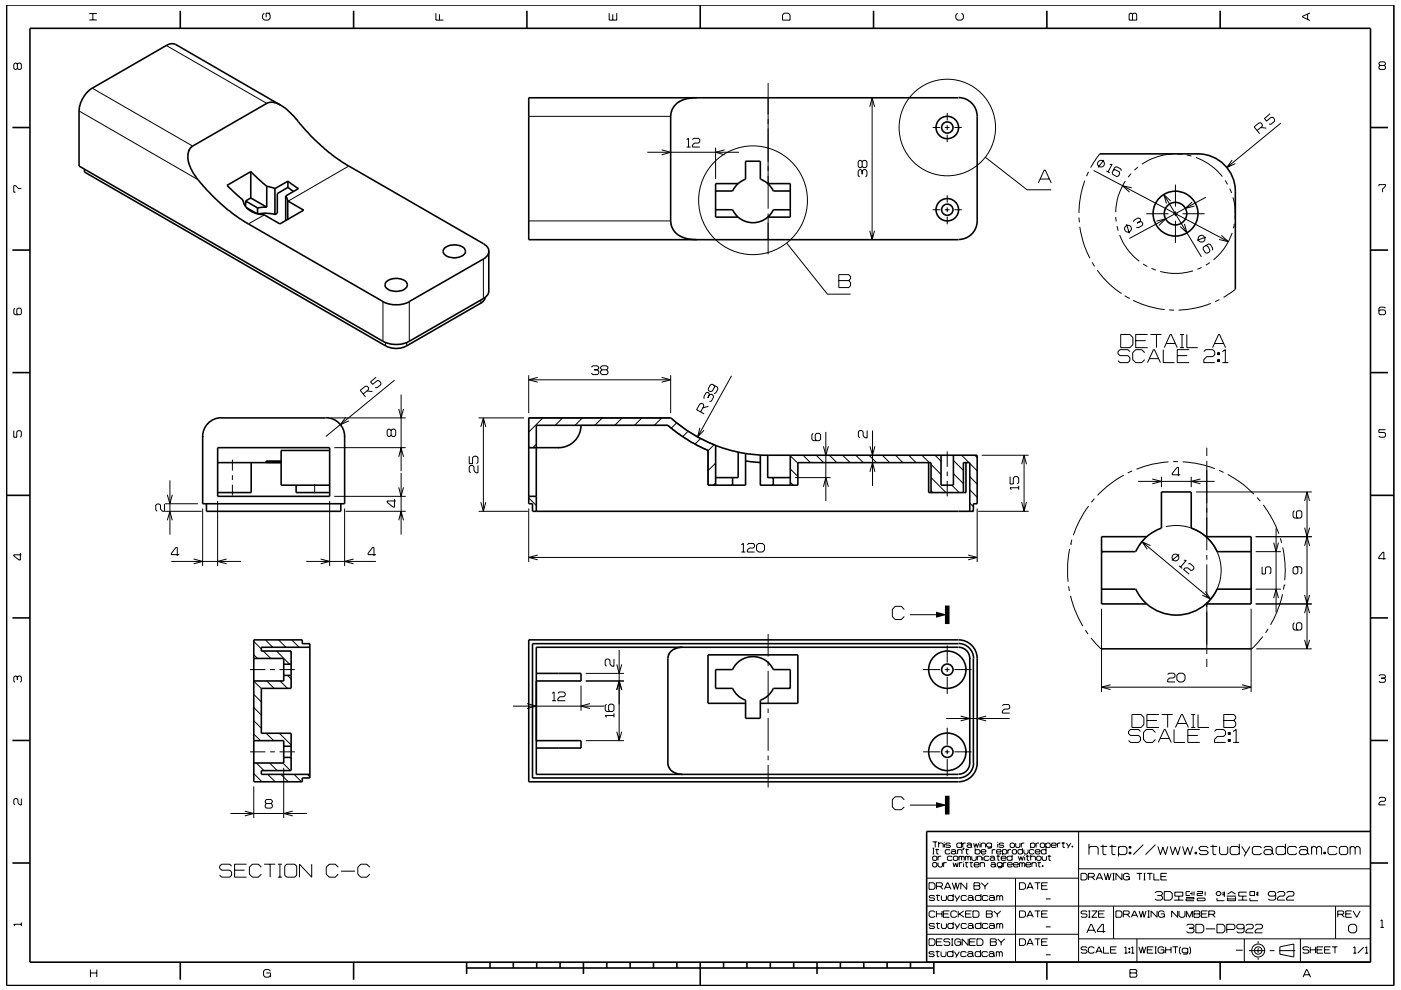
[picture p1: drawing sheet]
<svg xmlns="http://www.w3.org/2000/svg" width="297mm" height="210mm" viewBox="0 0 297 210" stroke-linecap="round" stroke-linejoin="round" font-family="sans-serif">
<g fill="none" stroke="#000" stroke-width=".21">
<path d="M3.7 13.6l-.3-.2h-.2l-.3 .2v.9l.3 .2 .5-.2M3.7 13.6l.2-.2h.4l.2 .2v.9l-.2 .2h-.4l-.2-.2M3.7 13.6v.9M18.9 4.2h1.6M18.9 2.9h1.6M19.6 18.7l21.3 12.3M19.7 2.9v1.3M35.3 9.6l21.3 12.3M56 2.8l-.3 .4v.7l.3 .4h.9l.4-.4v-.7l-.4-.4M57.3 2.8h-.9v.9M92.4 2.8v1.5h1.6M93.2 3v1.3"/>
<path d="M129.2 2.8v1.5h1.6v-1.5M129.9 3v1.3M162.9 17.6v26.7M166.3 2.8h.8l.4 .4v1.1h-1.6v-1.1zM203 2.8l-.4 .4v.7l.4 .4h.9l.4-.4v-.7l-.4-.4M239.6 2.8h.3l.2 .2 .3-.2h.3l.3 .2v1.3h-1.6v-1.3zM240.1 3v1.3M277.2 3v1.1M277.7 2.7l-1.6 .8v.1l1.6 .8M292.6 13.9l-.2-.3v-.2l.2-.3h.9l.2 .3v.2l-.2 .3M292.6 13.9l-.2 .2v.4l.2 .2h.9l.2-.2v-.4l-.2-.2M292.6 13.9h.9"/>
<path d="M16.8 23.5l25.2 14.6M74 35.2l-12.9 7.5M112.1 24.7h30.1M137.2 32.3h19.5M140.3 31.8l1.9 .5-1.9 .5M145.6 29.6l.4-.3v1.9M145.6 31.2h.8M146.8 29.6l.3-.3h1l.3 .3v.4l-.3 .3h-.9l-.4 .5v.4h1.6M151.7 31.3v6.7M153.6 31.8l-1.9 .5 1.9 .5M182.8 36.3l-.3-.3h-.3l-.2 .3v.9l.2 .3M182.8 34.3l-.3-.3h-.3l-.2 .3v1l.2 .3h.3l.3-.3"/>
<path d="M182.8 36.3l.3-.3h.4l.3 .3v.9l-.3 .3M182.8 34.3v1M182.8 36.3v.7M182.8 34.3l.3-.3h.4l.3 .3v1l-.3 .3h-.4l-.3-.3M184.4 22.6l.5-1.9 .5 1.9M184.9 20.7v30.1M197.7 27h1.6M200.3 27h1M200.8 24v1.6M200.8 26.5v1.1M200.8 28.6v1.5M202.3 27h1.6"/>
<path d="M208.9 33.4l8.9 6.9h5.1M220.1 38.8l1.3-2.7h.2l1.3 2.7M220.6 38h1.9M230 38.3l-.9 3.3-.3 3.6M230.8 36.4l-.4 1M231.9 36.1l28.5 15.2M233 35.3l.1 .1M233.2 32.6l-2 3M234.1 33.9l-1.3 1.6M234.6 36.3l.7 .4M235.3 34.9l.5-.1-.9 1.7M236 36.1l.4-.1 .9 .4 .1 .4-.3 .5-.3 .2-.9-.5-.1-.4 .6-1.1 .4-.1 .9 .4v.4"/>
<path d="M238.6 38.4l-.3 .4a12.2 12.2 0 0 0-1.4 3.7l-.3 2.5M239.8 36.8l-.6 .8M239.9 39.8l-1.9-.4 1.5 1.4M241.3 35.4l-.8 .7M248.6 32.7a12.3 12.3 0 0 0-5.9 1.8l-.6 .3M249.2 39.2v4.6M249.6 32.7h1M251.6 32.9l1 .2M253.5 33.4l2.1 1a11.3 11.3 0 0 1 3.6 3.1M259.8 38.3l.5 .8M261.2 33.9l-1.1 1.6 1.8-.8M266.5 27.7l1.1-.9v-.4l-.2-.3-.4-.1-1.1 .9 1.2 1.5"/>
<path d="M267.3 27l1.2 .2M269.3 24.1l-1.2 1 .4 .6 1-.8h.4l.4 .5-.1 .3-.7 .7-.4-.1M271.6 26.1l-11.5 9.4M292.4 39.5v-.3h1.3v.3l-.6 .6v.7M4.5 40h-.6l-.6-.6h-.4v1.4h.4M56 45.6l-3.3 1.9M102.5 54.9v8.4M112.1 46.9h30.1M162.9 45.3v8.6M166.8 51.6l8.6 10.8h4.9M177.8 58.2h2.2l.3 .5v.4l-.3 .4 .3 .4v.7l-.3 .4h-2.2zM177.8 59.5h2.2"/>
<path d="M184.4 48.9l.5 1.9 .5-1.9M197.7 44.5h1.6M200.3 44.5h1M200.8 41.4v1.6M200.8 44v1M200.8 46v1.6M202.3 44.5h1.6M228.8 46.1l.1 1.1M228.9 48.1l.9 3.7 1.3 3M231.6 55.7l.5 .8M232.7 57.3l2 2.5 2.9 2.4M236.6 46v1"/>
<path d="M236.8 48l.3 .9M237.4 49.9a12.4 12.4 0 0 0 4.2 5.5M238.8 47.5l.6 2M241.7 47l.1-.4-.1-.2-.4-.2-.9 .5-.1 .4M241.7 47l-.6 .3M241.7 47l.4 .1 .2 .3-.1 .4-.9 .5-.4-.1M242.4 56l.8 .5M243 45.3h4.7M244.1 56.9l1 .4M245.2 46.9l1.9-.5-1.4 1.4M246.8 41.3l7.9 13.2M248.2 42.6l-1.4-1.3 .5 1.9"/>
<path d="M248.7 45.3h1M249.2 44.8v1M249.2 46.8v4.7M250.7 45.3h4.7M251.1 47.5l.6 1.9-1.5-1.4M252.8 42.8l-1.5 1.4 1.9-.5M252.9 57.4l-2.9 .6-2-.1-2-.3M254.8 56.7l-.9 .4M255.7 52.1l.3 .1 .5 .8-.1 .5-.5 .2-.3-.1-.5-.8v-.4l1.1-.7 .4 .2 .5 .8-.1 .4M255.7 41.8l-16.3 8.8M255.7 50.3l-1.9 .7M256.5 55.7l-.8 .6"/>
<path d="M258.9 49.9l1.5 1.4-1.9-.5M260.4 51.3a13.2 13.2 0 0 1-2.9 3.6l-.2 .2M260.7 40l.4 .9M261.2 49.4l-.8 1.9M261.4 41.9l.4 1.9 .1 1.6M261.7 47.5l-.2 .9M261.9 45.5l-.1 1M3.2 65.4l-.3 .2v.9l.3 .3h1.1l.2-.3v-.9l-.2-.2h-.5l-.2 .2v.9l.2 .3M81.2 64v8.4M81.7 72.7v.7M86.2 72.7v.7M86.8 64v8.4"/>
<path d="M101.9 63.7v.6M112.1 79.6v8M125.4 77.9l.3-.3h1l.3 .3v.2l-.3 .3M126 78.4h.7M126.7 78.4l.3 .3v.5l-.3 .3h-1l-.3-.3M127.6 78.4l-.3-.3v-.2l.3-.3h1l.3 .3v.2l-.3 .3M127.6 78.4h1M127.6 78.4l-.3 .3v.5l.3 .3h1l.3-.3v-.5l-.3-.3M142.2 79.6v8M155.1 79.7l-7.2 13M237.6 70.9h2l.6 .7v1.5l-.6 .6h-2zM237.6 62.2h.1"/>
<path d="M238.5 62.7l.8 .5M239.3 63.2h.1M239.6 74.6l-.5-.4h-1.7l-.4 .4v.4l.4 .4h1.7l.5 .5v.6l-.5 .4h-1.7l-.4-.4M240.2 63.7l3.3 1.3 3.4 .7M240.8 72.3h2.1M242.7 74.8l-.6-.6h-1.3l-.6 .6v1.5l.6 .6h1.3l.6-.6M243.3 76.9l1.3-2.7h.2l1.2 2.7M243.3 70.9h-2.5v2.8h2.5M243.7 76.1h1.9M243.9 70.9h2.3M245.2 70.9v2.8M246.6 74.2v2.7h2.4"/>
<path d="M246.8 73.7l1.3-2.8h.2l1.3 2.8M247.3 72.9h1.9M247.9 65.7l1 .1M249.6 75.4h2.1M250.2 73.7h.8M250.2 70.9h.8M250.6 70.9v2.8M251.6 70.9v2.8h2.4M252.1 74.2h-2.5v2.7h2.5M255.2 74.6l.4-.4h1.5l.4 .4v.6l-.4 .4h-1.2l-.7 .7v.6h2.3M256.7 64.3l-3.1 1-3.7 .5M257.1 73.7l1.3-2.8h.2l1.2 2.8"/>
<path d="M257.5 72.9h1.9M258.1 74.8h.5v.4h-.5zM258.1 76.3h.5v.4h-.5zM258.4 74.8v.4M258.4 76.3v.4M258.5 63.5l-.9 .5M259.2 76.9h1.2M259.2 74.6l.6-.4v2.7M261.9 61.4l-2.5 1.7M293.7 65.4l-.2-.3h-.9l-.2 .3v1.1l.2 .3h.9l.2-.3v-.5l-.2-.3h-.9l-.2 .3M2.9 91.3v1.4h.7v-1.1l.2-.3h.5l.2 .3v.9l-.2 .2M49.3 97.5v2.3"/>
<path d="M70.1 88.6h15.9M70.9 95h15.1M73.3 88.5l-1.1 1.6 1.8-.8M77 83.6l1.1-.9v-.4l-.3-.4h-.3l-1.1 .9 1.1 1.4M77.8 82.9l1.2 .2M79.8 80l-1.2 1 .4 .5 1-.8 .4 .1 .4 .4-.1 .4-.8 .6h-.4M82.9 91.3l-.3-.3h-.3l-.2 .3v1l.2 .3h.3l.3-.3M82.9 91.3l.3-.3h.4l.3 .3v1l-.3 .3h-.4l-.3-.3M82.9 91.3v1M83.6 80.6l-14.5 12M84.5 96.9l.5-1.9 .6 1.9M84.5 86.7l.5 1.9 .6-1.9"/>
<path d="M85 83.7v16.2M99.5 96.8v1.5h.7v-1.2l.3-.3h.5l.3 .3v.9l-.3 .3M101.3 98.7v1.6h-.4l-.4-.4v-.9l-.3-.3h-.4l-.3 .3v1l.3 .3M101.5 88.6h9.6M101.9 90.5l.6-1.9 .5 1.9M102.5 88.6v19.9M112.1 80.6h30.1M113.7 94.2l-.7 .8M114 80l-1.9 .6 1.9 .5M115.1 88.6l-3 3M119.3 88.6l-1.6 1.6M123.2 90.2h18.4l2.2 1.7 2.2 1.6 4.1 2v7.4h1.6v-8.4"/>
<path d="M123.5 88.6l-1.6 1.6M127.7 88.6l-1.6 1.6M131.9 88.6l-1.6 1.6M136.1 88.6l-1.6 1.6M140.3 80l1.9 .6-1.9 .5M140.3 88.6l-1.6 1.6M142.2 88.6h-30.1v6.3l1.6 .1M142.2 88.6a30.5 30.5 0 0 0 9.5 5.8M143.5 89.7l-1.2 1.1M145.9 91.5l-1.2 1.1M148.4 90.8l-.5 1.9 1.4-1.4M148.5 93l-1.1 1.2"/>
<path d="M148.5 87.4l.7-1.3-.1-.3-.3-.3-.4 .2-.7 1.2 1.6 .9M150.2 86.2l-1.2 .3M150.4 83.7l-.1-.4-.2-.1-.4 .1-.5 .9 .1 .4M150.4 83.7l-.3 .7M150.4 83.7l.4-.1 .4 .2 .1 .4-.5 .9-.4 .1M151.4 94.4l-1.3 1.2M151.4 81.7l.1 .4-.5 .9-.4 .1-.4-.2v-.4l.4-.9 .4-.1 1.1 .6 .1 .4-.4 .8-.4 .2M151.7 98.3l-1.6 1.5M167.6 96.7l1.6 1.6M167.6 99.5l1.6 1.5M170.3 96.6l1.5 1.5M172.4 91.9l-.3 .3v1l.3 .3h1.3l.3-.3v-1l-.3-.3h-.6l-.3 .3v1l.3 .3"/>
<path d="M173.1 96.6l1.5 1.5M174.6 94.7l.5 1.9 .5-1.9M175.1 91.6v14.7M175.9 96.6l1.5 1.5M178.6 96.6l1.7 1.5M181.4 96.6l1.6 1.5M183.9 91.3v1.6h-.5l-.4-.4v-.9l-.3-.3h-.4l-.3 .3v1l.3 .3M184.2 96.6l1.6 1.5M184.4 94.7l.6 1.9 .5-1.9M185 91.3v11.8M187.1 96.6l1.5 1.5M189.9 96.6l1.5 1.5"/>
<path d="M192.7 96.6l1.5 1.5M195.5 96.6l1.6 1.5M197.4 98.5l2.1 2.1M198.2 96.6l1.3 1.2M200.8 95.8v3.2M202.1 97.7l2.2 2.1M203.9 96.6l1.5 1.5M205.6 98.3l1.6 1.6M206.7 96.6l.5 .5M208.1 96.6h10M216.6 98.5l.5-1.9 .5 1.9M217.1 96.6v11.8"/>
<path d="M240 99.9l-.9 .4M247.7 98l-3.4 .5-3.3 1M248.8 97.9h.9M250.7 98l3 .3 3.9 1.1M255.9 95v1.7M255.9 97.7v1M255.9 98.8v17.9M258.5 99.8l.9 .4M293.7 91.1h-1.3v.6h1.1l.2 .3v.5l-.2 .2h-.9l-.2-.2M4.3 117.3v1.5h-.2l-1.2-.9v-.2h1.6M34.9 106.9v1.6h-.4l-.5-.5v-.9l-.3-.2h-.4l-.3 .2v1.1l.3 .3M35 108.5h7.8"/>
<path d="M35 106.8h7M35.5 110.4l.5-1.9 .5 1.9M35.5 104.9l.5 1.9 .5-1.9M36 101.9v11.5M36.3 119.1h14.8M38 117.6h-1.7v-.2l1-1.3h.3v1.8M41.1 118.6l1.9 .5-1.9 .5M43 107.9v12.1M46.1 106.3v13.7M48 118.6l-1.9 .5 1.9 .5M49.3 100.8v1M49.3 102.8v2.3"/>
<path d="M64.9 119.1h14.8M66.7 102.7v1.9M68 118.6l1.9 .5-1.9 .5M69.9 106.3v13.7M70.9 105.3h15.1M73.1 107.9v12.1M73.3 108.5h12.7M75 118.6l-1.9 .5 1.9 .5M79.7 117.6h-1.7v-.2l1-1.3h.3v1.8M83.7 105.8v1.8h-.3l-1.3-1.1v-.2h1.8M84.5 103.4l.5 1.9 .5-1.9M84.5 110.4l.5-1.9 .6 1.9"/>
<path d="M85 100.3v13.1M101.5 108.5h10.4M101.9 106.5l.6 1.9 .5-1.9M112.1 107.9v11.3M112.1 118.2h95.1M112.1 105.6l1.6 1.6M114 117.7l-1.9 .5 1.9 .5M151.7 102.4l-.4 .5M157.2 115.6l.4-.3v1.8M157.2 117.1h.8M158.5 115.6l.2-.3h1l.3 .3v.3l-.3 .3h-.8l-.4 .5v.4h1.5M160.4 115.7l.4-.4h.9l.4 .4v1l-.4 .4h-.9l-.4-.4z"/>
<path d="M167.6 102.3l.6 .6M168.6 101.3h7.5M174.6 103.2l.5-1.9 .5 1.9M184.4 100.1l.6-2 .5 2M197.4 101.3l3.2 3.2M197.4 104.1l.4 .4M200.8 100v1M200.8 102v3.3M201.8 102.9l1.6 1.6M202.1 100.5l2.2 2.1M205.3 117.7l1.9 .5-1.9 .5M205.6 106.7l.8 .8"/>
<path d="M205.6 101.1l1.6 1.6M205.6 103.9l1.6 1.6M207.2 107.9v11.3M207.4 108.5h10.7M214.2 101.1v1.6h.6v-1.3l.3-.3h.6l.3 .3v1l-.3 .3M216 103.5h-1.8l.2 .4M216 103v.9M216.6 106.5l.5 1.9 .5-1.9M226.8 116.4l-.4 3.2v3.8M227 115.4h.1M227.2 114.5l-.2 .9M230.8 107.4l-2 3.1-1.2 3"/>
<path d="M232 105.8l-.6 .7M238.3 100.8l-3 1.9-2.6 2.4M241.3 102.1h16.2M242.1 114.9l14.6 12.2M242.4 114.6l-.9 1.1M243.9 115.7l-1.8-.8 1.1 1.6M244.3 101.6l1.9 .5-1.9 .5M246.2 101.1v2.2M247.2 111.7a9.5 9.5 0 0 1 10.5 4.7 9.5 9.5 0 0 1-1.7 11.4M250 117.6l-1.5 1.3M250.2 100.7h-1.7v-.3l1.1-1.3h.2v1.9M251 118.8l.5 .1-1.2 1.4"/>
<path d="M252 119.6l.3-.1 .8 .7v.4l-.2 .3-.4 .1-.7-.6-.6 .1-.2 .3 1.1 1M252.6 101.1v2.2M253.6 104.3h24.5M254.5 101.6l-1.9 .5 1.9 .5M255.9 117.7v1M255.9 119.7v7M260.3 100.6l2.8 1.8 2.8 2.4M266.2 113.8h11.9M266.2 117h5.4M266.5 105.5l.7 .8M267.8 107.1l2 3.1 1.3 3M270 115.1l.6 1.9 .5-1.9"/>
<path d="M270.6 112.1v17.8M271.4 114.2l.3 .9M271.9 116.1l.3 1a24.1 24.1 0 0 1 .2 6M274.4 108.3l-.2 .3v1l.2 .3h1.3l.3-.3v-1l-.3-.3h-.5l-.3 .3v1l.3 .3M276.6 111.9l.5 1.9 .6-1.9M276.6 106.3l.5-2 .6 2M276.6 115.8l.5-2 .6 2M277.1 104.3v33.3M293.8 118.5h-1.5v-.3l.9-1.1h.2v1.6M53.8 136.1l1.6 1.6M53.8 138.9l.8 .8M55.8 138.1l1.6 1.6"/>
<path d="M56.3 135.7l1.5 1.6M58.6 138.1l2.8 2.8M59.1 135.7l1.5 1.6M61.4 138.1l.3 .3M61.8 135.7l1.6 1.6M65.4 136.5l.3 .2M130.2 139.8v1.5h-.5l-.4-.4v-.9l-.3-.2h-.4l-.3 .2v1.1l.3 .2M131.3 137.9v19.2M162.9 134.5v4.8M191.7 129.3l-.6-.7h-1.3l-.6 .7v1.5l.6 .6h1.3l.6-.6M192.9 130.4h7.9M200.8 136.9v3.6"/>
<path d="M226.6 124.4l.1 .9M226.9 126.4l1 3 1.7 3.4M230.1 133.6l.6 .9M231.3 135.3l2.1 2.3M233.5 129.1v17.7M250 120l.7 .6M255.6 125.5l1.1 1.6-1.8-.9M255.9 127.7v9.9M255.9 137.7v1M255.9 139.7v1.8M265.3 129.1v17.7M266.2 125h5.4"/>
<path d="M266.2 128.1h11.9M266.4 137.6h11.7M267.6 120.2v1.5h.7v-1.2l.3-.3h.6l.2 .3v1l-.2 .2M267.7 135l-2.3 2.6M268.9 133.4l-.6 .8M270 126.9l.6-1.9 .5 1.9M271.9 126l-.6 2.4-1.9 4.1M272.3 124.1h.1M272.3 124.1l-.2 .9M274.4 132.1l-.2 .3v.9l.2 .3h1.3l.3-.3v-.9l-.3-.3h-.5l-.3 .3v.9l.3 .3M274.9 120.2l.3 .3v1l-.3 .2h-.4l-.3-.2v-1l.3-.3h1.2l.3 .3v1l-.3 .2M276.6 126.2l.5 1.9 .6-1.9"/>
<path d="M276.6 135.7l.5 1.9 .6-1.9M276.6 130l.5-1.9 .6 1.9M3.7 143.6l-.3-.2h-.2l-.3 .2v.9l.3 .2M3.7 143.6l.2-.2h.4l.2 .2v.9l-.2 .2M3.7 143.6v.6M53 142h3.3M53 159.5h3.3M53.8 152.9l1.6 1.6M53.8 155.7l1.4 1.4M53.8 144.5l1.6 1.5M53.8 147.3l1.6 1.6M53.8 150.1l1.6 1.6"/>
<path d="M56.4 155.5l1.6 1.6M56.6 144.4l1.5 1.6M57.3 142h1M57.3 159.5h1M59.2 155.5l2.5 2.5M59.3 142h3.2M59.3 159.5h3.2M59.4 144.4l1.6 1.6M61 143.2l.7 .8M108.8 149.8h19.3M111.8 149.2l1.9 .6-1.9 .5M117.1 147.1l.4-.3v1.8"/>
<path d="M117.1 148.6h.8M118.3 147.1l.3-.3h.9l.3 .3v.4l-.3 .3h-.8l-.4 .4v.4h1.5M123.2 145.4v5.3M124.2 142.8h8.1M124.2 157.1h8.1M125.1 149.2l-1.9 .6 1.9 .5M128.6 149.3l-.3 .3v1l.3 .3h1.3l.3-.3v-1l-.3-.3h-.6l-.3 .3v1l.3 .3M130.2 151.3v.8M130.2 151.8h-1.9l.3 .3M130.8 146.3l.5-1.9 .5 1.9M130.8 140.9l.5 1.9 .5-1.9M130.8 155.2l.5 1.9 .5-1.9"/>
<path d="M132.3 144.4h-8.1M162.9 140.2v1.1M162.9 142.3v7M162.9 150.3v.9M162.9 152.3v6.9M195.7 142h3.6M195.7 159.5h3.6M200.3 142h1M200.3 159.5h1M200.6 152.4h13.5M200.8 141.6v.9M200.8 143.5v3.7"/>
<path d="M200.8 154.3v3.7M200.8 159v1M202.3 142h3.7M202.3 159.5h3.7M203.7 151.9l1.9 .5-1.9 .5M209.1 151.9l-1.9 .5 1.9 .5M212.5 149.7l.3-.3h1l.3 .3v.4l-.3 .3h-.9l-.4 .4v.4h1.6M233.5 145.8h31.8M235.5 145.2l-1.9 .6 1.9 .5M240 151.5h1.9l.6 .7v1.5l-.6 .6h-1.9zM241.8 155.1l-.4-.4h-1.7l-.4 .4v.5l.4 .4h1.7l.4 .4v.6l-.4 .5h-1.7l-.4-.5M243.2 152.8h2.1"/>
<path d="M245 155.4l-.7-.7h-1.3l-.6 .7v1.4l.6 .7h1.3l.7-.7M245.6 157.5l1.2-2.8h.3l1.2 2.8M245.7 151.5h-2.5v2.8h2.5M246 156.6h1.9M246.3 151.5h2.3M247.6 151.5v2.8M247.6 143.1l.3-.3h.9l.3 .3v.4l-.3 .3h-.8l-.4 .4v.4h1.5M248.9 154.7v2.8h2.3M249.2 154.3l1.3-2.8h.2l1.3 2.8M249.5 143.2l.5-.4h.8l.4 .4v1l-.4 .4h-.8l-.5-.4zM249.6 153.5h1.9M251.8 156h2.2"/>
<path d="M252.6 151.5h.8M252.6 154.3h.8M253 151.5v2.8M254 151.5v2.8h2.3M254.4 154.7h-2.6v2.8h2.6M257.5 155.1l.4-.4h1.5l.4 .4v.7l-.4 .4h-1.3l-.6 .6v.7h2.3M259.5 151.5h2.1l.4 .5v.4l-.4 .4 .4 .4v.7l-.4 .4h-2.1zM259.5 152.8h2.1M260.4 155.4h.5v.4h-.5zM260.4 156.8h.5v.5h-.5zM260.6 155.4v.4M260.6 156.8v.5"/>
<path d="M261.5 157.5h1.2M261.5 155.1l.6-.4v2.8M263.4 145.2l1.9 .6-1.9 .5M292.4 143.4l.2-.3h.9l.2 .3v.2l-.2 .2M292.9 143.8h.6M293.5 143.8l.2 .3v.4l-.2 .2h-.9l-.2-.2M4.5 169.4v1.3h-.3l-.4-.4v-.7l-.2-.2h-.4l-.3 .2v.9l.3 .2M48.9 172.5h16.2M51.9 172l1.9 .5-1.9 .6M53.8 166.8v6.7M53.8 164.1l1.7 1.7M54.4 161.8l1.6 1.6"/>
<path d="M56.5 170.4l-.3-.3 .3-.5h1l.2 .3v.2l-.2 .3M56.5 170.4l-.3 .3v.5l.3 .2h1l.2-.2v-.5l-.2-.3M56.5 170.4h1M56.8 164.2l1.5 1.6M57.2 161.8l1.6 1.6M59.6 164.2l1.5 1.6M60 161.8l1.6 1.6M60.2 162.8v10.7M61.6 160.7l.1 .1M62.1 172l-1.9 .5 1.9 .6M62.4 164.2l1.5 1.6M65.2 164.2l.5 .6"/>
<path d="M162.9 160.3v.9M162.9 162.3v4.7M191.7 169.6l-.6-.6h-1.3l-.6 .6v1.6l.6 .5h1.3l.6-.5M192.9 170.8h7.9M197.7 178.6h1M197.7 179.9h.4M197.9 179.9v1.2M198.3 178.6v1.1M198.6 180v1.1h.4M199 179l.2-.2h.6l.2 .2v.7M199 178.6v1.1M200.2 178.6v.1"/>
<path d="M200.2 179v.7M200.8 161v3.6M201.5 179l-.2-.2h-.6l-.2 .3 .2 .2h.6l.2 .3-.2 .1h-.6l-.2-.1M203.9 179l-.2-.2h-.7l-.1 .2v.6l.1 .1h.7l.2-.1M203.9 178.6v1.1M204.1 178.8v.9M204.2 179.9h.2l-.2 .4zM204.3 179.9l-.1 .4M204.8 178.8h-.5l-.2 .2M204.9 180v1.1h.4M205 179l.2-.2h.6l.2 .2v.6M206 179.4l-.2-.2h-.6l-.2 .2 .2 .3h.6l.2-.1"/>
<path d="M206 179.6l.1 .1M206.4 178.8l.3 .9 .3-.8 .2 .8 .3-.9M206.8 179.9v1.2M207.8 178.6v.1M207.8 179v.7M208 179l.2-.2h.5l.3 .2v.7M208 178.8v.9M210.2 179l-.2-.2h-.6l-.2 .2v.4l.2 .3h.6l.2-.3M210.2 178.8v.9l-.2 .2h-.6M211.5 178.6v.1M211.5 179v.7M212.8 179l-.2-.2h-.6l-.2 .3 .2 .2h.6l.2 .3-.2 .1h-.6l-.2-.1"/>
<path d="M214.3 178.8h.6l.2 .2v.6l-.2 .1h-.6l-.1-.1v-.6zM215.3 178.8v.8l.2 .1h.6l.1-.1v-.8M216.5 178.8v.9M216.8 179.9v1.2M217.2 178.8h-.5l-.2 .2M218.5 179l.2-.2h.5l.2 .2v.6l-.2 .1h-.5l-.2-.1M218.5 178.8v1.1M219.7 178.8v.9M220.3 178.8h-.5l-.1 .2M220.6 179l.2-.2h.5l.2 .2v.6l-.2 .1h-.5l-.2-.1zM221.7 179l.3-.2h.5l.2 .2v.6l-.2 .1h-.5l-.3-.1M221.7 178.8v1.1"/>
<path d="M221.8 179.9v1.2M222.9 179.3h1l-.1-.5h-.7l-.2 .2v.6l.2 .1h.7l.1-.1M224.2 178.8v.9M224.8 178.8h-.4l-.2 .2M225.1 178.8h.7M225.4 178.6v1.1h.4M226.1 178.8l.5 .8M227 178.8l-.6 1.1M227.3 179.4h.2v.3h-.2zM227.4 179.4v.3M228.7 176.4v27.7M230.9 179.9l.3-.4h1.3l.3 .4v1.4"/>
<path d="M230.9 179v2.3M233.3 179.5h1.4M233.8 179.2v1.9l.2 .2h.6M235.2 179.5h1.4M235.8 179.2v1.9l.2 .2h.5M237.1 179.9l.4-.4h1l.4 .4v1l-.4 .4h-1l-.4-.4M237.1 179.5v2.1M239.4 179.5h.4v.4h-.4zM239.6 179.5v.4M242.4 179.2l-2.1 2.1M245 179.2l-2.1 2.1M245.5 179.5l.5 1.8 .5-1.6 .6 1.6 .5-1.8"/>
<path d="M248.1 179.5l.5 1.8 .6-1.6 .5 1.6 .5-1.8M250.7 179.5l.5 1.8 .6-1.6 .5 1.6 .6-1.8M256.2 179.9l-.4-.4h-1.2l-.4 .4 .4 .5h1.2l.4 .5-.4 .4h-1.2l-.4-.4M256.6 179.5h1.5M257.2 179.2v1.9l.1 .2h.6M258.6 179.5v1.4l.3 .4h1.1l.3-.4v-1.4M262.8 179.9l-.4-.4h-1.2l-.4 .4v1l.4 .4h1.2l.4-.4M262.8 179v2.3M263.3 179.5l.9 1.4M265 179.5l-1.2 2.1M267.5 179.9l-.4-.4h-1.2l-.4 .4v1l.4 .4h1.2l.4-.4M268 179.9l.3-.4h1.1l.3 .4v1"/>
<path d="M272.5 179.9l-.3-.4h-1.3l-.3 .4v1l.3 .4h1.3l.3-.4M272.5 179v2.3M274.9 179.9l-.3-.4h-1.2l-.4 .4v1l.4 .4h1.2l.3-.4M275.5 179.9l.3-.4h1.1l.3 .4v1M278.1 179.9l.3-.4h.4l.3 .4M278.1 179.5v1.8M279.1 179.9l.4-.4h.3l.4 .4v1.4M279.1 179.9v1.4M283.5 179.9l-.4-.4h-1.2l-.3 .4v1l.3 .4h1.2l.4-.4M284.3 179.5h1.1l.3 .4v1l-.3 .4h-1.1l-.3-.4v-1zM286.3 179.9l.3-.4h.3l.4 .4M286.3 179.5v1.8"/>
<path d="M287.3 179.9l.4-.4h.3l.4 .4v1.4M287.3 179.9v1.4M292.4 169.4l.2-.3h.9l.2 .3v.3l-.2 .3h-.8l-.3 .3v.4h1.3M4.5 195.7v.7M4.5 196h-1.6l.3 .4M49.1 183.7l-.4-.4h-1.7l-.4 .4v.4l.4 .5h1.7l.4 .4v.6l-.4 .4h-1.7l-.4-.4M49.7 184.6h2.2M52.3 183.3h-2.6v2.7h2.6M55.4 183.9l-.6-.6h-1.3l-.6 .6v1.5l.6 .7h1.3l.6-.7M56 183.3h2.3M57.3 183.3v2.8M58.9 183.3h.9"/>
<path d="M58.9 186h.9M59.3 183.3v2.7M60.4 183.7l.4-.4h1.7l.4 .4v1.9l-.4 .4h-1.7l-.4-.4zM66.1 183.3v2.8l-2.6-2.8v2.8M71.7 183.9l-.6-.6h-1.3l-.6 .6v1.5l.6 .7h1.3l.6-.7M72.3 184.8h3M78.4 183.9l-.6-.6h-1.3l-.6 .6v1.5l.6 .7h1.3l.6-.7M196.5 198.2h32.2M196.5 192.2h94.1M196.6 186.3h32.1M197 199.1h.9l.3 .4v.7l-.3 .3h-.9zM197 187.2h.9l.3 .4v.7l-.3 .3h-.9z"/>
<path d="M197.7 181.1h.4M197.7 181.8l.2-.2h.6l.1 .2v.5l-.1 .2h-.6l-.2-.2zM197.7 183.1l.2-.1h.6l.1 .1v.6l-.1 .2h-.6l-.2-.2zM198.2 190.2l-.2-.3h-.8l-.2 .3 .2 .3h.8l.2 .3-.2 .2h-.8l-.2-.2M198.2 196.1l-.2-.2h-.8l-.2 .2 .2 .3h.8l.2 .2-.2 .3h-.8l-.2-.2M198.2 193.5l-.2-.3h-.7l-.3 .3v.8l.3 .3h.7l.2-.3M198.3 180.2h.8M198.5 189.9h.8M198.5 195.9h.8M198.5 188h1.1l.2-.2v-.4l-.2-.2h-1.1v1.4M198.5 199.8h1.1M198.5 193.2v1.4"/>
<path d="M198.5 193.8h1.2M198.7 189.7v1.2l.5 .1M198.7 195.7v1.1l.5 .1M198.9 183v.7l.2 .2h.5l.2-.2v-.7M198.9 181.6v.9M199.3 188l.6 .6M199.6 181.6h-.5l-.2 .2M199.6 189.9v.9l.2 .2h.6l.3-.2v-.9M199.6 195.9v.8l.2 .2h.6l.3-.2v-.8M199.7 193.2v1.4M199.8 199.1h-1.3v1.4h1.3M200 193.8h1.1"/>
<path d="M200.1 183v.9M200.2 188.6l.7-1.4h.1l.6 1.4M200.4 188.2h1M200.7 183h-.5l-.1 .1M201.3 193.2h-1.3v1.4h1.3M201.4 199.3l-.2-.2h-.9l-.2 .5 .2 .2h.9l.2 .2v.3l-.2 .2h-.9l-.2-.2M201.4 180.4l-.1-.2h-.7l-.2 .2v.5l.2 .2h.7l.1-.2M201.7 180.4l.2-.2h.5l.2 .2v.5M201.7 199.1h.4M201.9 199.1v1.4M201.9 187.2l.5 1.4 .2-1.4 .4 1.4 .4-1.4M201.9 181.8l-.2-.2h-.7l-.1 .2v.5l.1 .2h.7l.2-.2"/>
<path d="M202.1 183l.2 .9 .3-.9 .3 .9 .3-.9M202.1 190.2l-.2-.3h-.7l-.2 .3v.6l.2 .2h.7l.2-.2M202.1 196.1l-.2-.2h-.7l-.2 .2v.6l.2 .2h.7l.2-.2M202.1 189.6v1.4M202.1 195.6v1.3M202.1 181.8l.2-.2h.6l.2 .2v.5l-.2 .2h-.6l-.2-.2zM202.4 189.9l.5 .9M202.4 195.9l.5 .8M202.6 180.8l-.2-.2h-.5l-.2 .2 .2 .3h.5l.2-.2M202.6 180.9l.2 .2M202.9 193.5l-.3-.3h-.7l-.3 .3v.8l.3 .3h.7l.3-.3M202.9 199.8h.8v.7"/>
<path d="M203 180.4l.2-.2h.6l.2 .2v.7M203 180.2v.9M203.2 193.2v1.4M203.3 181.8l.2-.2 .4 .2M203.3 181.6v.9M203.4 193.8l1 .8M203.4 183v.9M203.5 189.9l-.8 1.3M203.5 195.9l-.8 1.2M203.7 199.5l-.3-.4h-.7l-.3 .4v.7l.3 .3h.7l.3-.3M203.9 181.8v.7M203.9 181.8l.1-.2 .4 .2v.7"/>
<path d="M204 183h-.4l-.2 .1M204.3 182.7v.2M204.3 183.1v.8M204.3 193.2l-1.1 .8M204.6 183h.7M204.7 180.2h.7M204.7 181.6v.9M204.7 181.8l.1-.2 .4 .2M204.7 193.8h1.1M204.8 182.8v1l.4 .1M204.9 190.2l-.2-.3h-.7l-.2 .3v.6l.2 .2h.7l.2-.2M204.9 196.1l-.2-.2h-.7l-.2 .2v.6l.2 .2h.7l.2-.2"/>
<path d="M205 187.2v1.4l-1.3-1.4v1.4M205.2 190.2l.2-.3h.7l.2 .3v.6M205.2 196.1l.2-.2h.7l.2 .2v.6M205.2 181.8v.7M205.2 181.8l.2-.2 .4 .2v.7M205.3 199.1v1.4l-1.3-1.4v1.4M205.6 183h.7M205.6 199.8h1M205.9 182.8v1l.3 .1M206 193.2h-1.3v1.4h1.3M206 181.6v.7l.2 .2h.6l.2-.2v-.7M206.3 193.2h1l.3 .3v.8l-.3 .3h-1z"/>
<path d="M206.3 190.6l-.2-.2h-.7l-.2 .2 .2 .4h.7l.2-.2M206.3 196.5l-.2-.2h-.7l-.2 .2 .2 .4h.7l.2-.2M206.3 190.8l.2 .2M206.3 196.7l.2 .2M206.5 187.2h1.1l.2 .2-.2 .5 .2 .2v.3l-.2 .2h-1.1zM206.5 187.9h1.1M206.5 183.4h1.1l-.2-.4h-.7l-.2 .1v.6l.2 .2h.7l.2-.2M206.8 180.4l.1-.2h.7l.2 .2v.5l-.2 .2h-.7l-.1-.2M206.8 199.1h-1.2v1.4h1.2M207.1 199.1h1l.3 .4v.7l-.3 .3h-1zM207.2 181.6v.9M207.2 181.8l.2-.2h.5l.2 .2v.7"/>
<path d="M207.8 183.1l.2-.1h.6l.1 .1v.8M207.8 183v.9M208 190.2l-.2-.3h-.8l-.2 .3v.6l.2 .2h.8l.2-.2M208 196.1l-.2-.2h-.8l-.2 .2v.6l.2 .2h.8l.2-.2M208 189.6v1.4M208 195.6v1.3M208 180.7h1v-.3l-.2-.2h-.6l-.2 .2v.5l.2 .2h.6l.2-.2M208.1 187.2l.7 .8M208.4 181.3v.2M208.4 181.8v.7M208.8 188v.6M209.1 193.2h1.1l.2 .2-.2 .4 .2 .2v.3l-.2 .3h-1.1z"/>
<path d="M209.1 193.8h1.1M209.5 190.2l-.3-.3h-.7l-.2 .3v.6l.2 .2h.7l.3-.2M209.5 196.1l-.3-.2h-.7l-.2 .2v.6l.2 .2h.7l.3-.2M209.5 187.2l-.7 .8M209.7 181.8l-.2-.2h-.7l-.1 .2v.5l.1 .2h.7l.2-.2M209.7 190.2l.3-.3h.6l.2 .3v.6M209.7 196.1l.3-.2h.6l.2 .2v.6M209.9 181.8l.2-.2h.5l.3 .2v.5M210 199.1h1l.2 .2-.2 .5 .2 .2v.3l-.2 .2h-1zM210 199.8h1M210.1 183.1l.2-.1h.5l.2 .1v.6M210.4 180.2v.9"/>
<path d="M210.7 193.2l.8 .7M210.8 190.6l-.2-.2h-.6l-.3 .2v.2l.3 .2h.6l.2-.2M210.8 196.5l-.2-.2h-.6l-.3 .2v.2l.3 .2h.6l.2-.2M210.8 190.8l.2 .2M210.8 196.7l.2 .2M210.9 182.2l-.3-.3h-.5l-.2 .3 .2 .3h.5l.3-.2M210.9 182.3l.1 .2M211 183.5l-.2-.2h-.5l-.2 .2 .2 .4h.5l.2-.2M211 183.7l.2 .2M211 180.2h-.4l-.2 .2M211.3 181.6h.7M211.3 180.7h1l-.2-.5h-.6l-.2 .2v.5l.2 .2h.6l.2-.2"/>
<path d="M211.3 190.2l.2-.3 .5 .3M211.3 189.9v1.1M211.3 195.9v1M211.3 196.1l.2-.2 .5 .2M211.5 193.9v.7M211.5 199.1l.8 .8M211.6 181.4v1l.3 .1M212 190.2l.2-.3 .4 .3v.8M212 190.2v.8M212 196.1v.8M212 196.1l.2-.2 .4 .2v.8M212.2 193.2l-.7 .7"/>
<path d="M212.3 182h1v-.2l-.2-.2h-.6l-.2 .2v.5l.2 .2h.6l.2-.2M212.3 199.9v.6M212.5 183.1l-.2-.1h-.7l-.2 .1v.5l.2 .2h.7l.2-.2M212.5 183v.9l-.2 .2h-.7M212.6 180.4l.1-.2h.6l.1 .2v.5l-.1 .2h-.6l-.1-.2M212.6 180.2v1.1M212.7 183v.9M213 199.1l-.7 .8M213.4 183h-.5l-.2 .1M213.6 183.4h1l-.1-.4h-.7l-.2 .1v.6l.2 .2h.7l.1-.2M213.7 180.2v.9M214.4 180.2h-.5l-.2 .2"/>
<path d="M214.6 181.8l-.2-.2h-.7l-.2 .2v.5l.2 .2h.7l.2-.2M214.6 181.3v1.2M214.6 180.4l.2-.2h.5l.2 .2v.5l-.2 .2h-.5l-.2-.2zM214.9 183.4h1l-.2-.4h-.6l-.2 .1v.6l.2 .2h.6l.2-.2M215.3 186.3v17.8M215.9 181.6l.3 .9 .2-.8 .3 .8 .3-.9M216.2 183v.9M216.2 183.1l.2-.1 .3 .1M216.2 199.1h.9l.3 .4v.7l-.3 .3h-.9zM216.2 187.2h.9l.3 .4v.7l-.3 .3h-.9zM216.2 193.2h.9l.3 .3v.8l-.3 .3h-.9zM216.7 183.1l.2-.1 .4 .1v.8"/>
<path d="M216.7 183.1v.8M216.8 180.4l-.2-.2h-.6l-.2 .2v.5l.2 .2h.6l.2-.2M217.1 180.2v.7l.2 .2h.5l.2-.2v-.7M217.3 181.3v.2M217.3 181.8v.7M217.5 183.4h1l-.1-.4h-.7l-.2 .1v.6l.2 .2h.7l.1-.2M217.5 181.6h.8M217.7 194.6l.7-1.4 .7 1.4M217.7 188.6l.7-1.4 .7 1.4M217.8 181.4v1l.4 .1M217.9 194.1h1M217.9 188.2h1"/>
<path d="M218.5 181.8l.2-.2h.6l.2 .2v.7M218.5 181.3v1.2M218.8 183.1l.2-.1h.5l.2 .1v.8M218.8 183v.9M219.2 180.4l-.1-.2h-.7l-.2 .2v.5l.2 .2h.7l.1-.2M219.4 199.1h1.2M219.4 193.2h1.2M219.4 187.2h1.2M219.5 180.7h1l-.2-.5h-.6l-.2 .2v.5l.2 .2h.6l.2-.2M219.8 181.8l.2-.2h.5l.2 .2v.5l-.2 .2h-.5l-.2-.2zM220 183h.7M220 187.2v1.4"/>
<path d="M220 193.2v1.4M220 199.1v1.4M220.3 182.8v1l.3 .1M220.8 199.8h1.1M220.8 193.8h1.1M220.8 187.9h1.1M221 183.6h.1v.2h-.1zM221 181.6v.7l.1 .2h.6l.2-.2v-.7M221.1 183.6v.2M221.7 196.6h1.1M221.7 190.7h1.1M221.8 180.4l-.2-.2h-.6l-.2 .2v.5l.2 .2h.6l.2-.2"/>
<path d="M222.1 199.1h-1.3v1.4h1.3M222.1 187.2h-1.3v1.4h1.3M222.1 193.2h-1.3v1.4h1.3M222.1 181.6h.8M222.4 181.4v1l.4 .1M228.7 199.1h61.9M228.7 184.3h61.9M229.2 185.2h.9l.4 .4v.7l-.4 .3h-.9zM230.4 197.9l.9-1.9h.1l.9 1.9M230.5 193.4l-.2-.2h-.9l-.2 .2 .2 .4h.9l.2 .2v.3l-.2 .3h-.9l-.2-.3M230.7 197.3h1.3M230.8 186h1l.2-.2v-.3l-.2-.3h-1v1.4"/>
<path d="M230.8 193.2h.4M230.8 194.6h.4M231 193.2v1.4M231.5 186l.6 .6M231.5 193.2h1.1l-1.1 1.4h1.1M232.4 186.6l.6-1.4h.2l.6 1.4M232.6 186.2h1M232.9 193.8h1.1M234.1 185.2l.4 1.4 .4-1.4 .3 1.4 .4-1.4M234.2 193.2h-1.3v1.4h1.3M234.4 197.6h-1.7v-.3l.9-1.3h.3v1.9M235.9 185.2h.4"/>
<path d="M235.9 186.6h.4M236.1 185.2v1.4M236.1 192.2v6.9M236.6 193.2h1l.3 .3v.8l-.3 .3h-1zM237.9 185.2v1.4l-1.3-1.4v1.4M238.2 193.9h1l.2-.2v-.3l-.2-.2h-1v1.4M238.7 185.9h.7v.7M238.9 193.9l.7 .7M239.4 180.8h.4v.3h-.4zM239.4 185.6l-.3-.4h-.6l-.3 .4v.7l.3 .3h.6l.3-.3M239.6 180.8v.3M239.9 194.6l.6-1.4 .7 1.4"/>
<path d="M240.1 194.1h.9M241 185.2h1.1M241 199.1v5M241.5 193.2l.4 1.4 .4-1.4 .3 1.4 .4-1.4M241.6 185.2v1.4M242.5 185.2h.4M242.5 186.6h.4M242.7 185.2v1.4M243.2 185.2h1.1M243.3 193.2h.5M243.3 194.6h.5M243.5 193.2v1.4"/>
<path d="M243.8 185.2v1.4M244.6 185.2v1.4h1.2M244.9 189.4l.3-.3h1l.3 .3v.2l-.3 .3M245.3 193.2v1.4l-1.2-1.4v1.4M245.4 189.9h.8M246.1 193.8h.8v.8M246.1 185.9h1.1M246.2 189.9l.3 .3v.5l-.3 .2h-1l-.3-.2M246.8 189.1h1.3l.4 .4v1l-.4 .4h-1.3zM246.9 193.5l-.4-.3h-.6l-.3 .3v.8l.3 .3h.6l.4-.3M247.4 185.2h-1.3v1.4h1.3M248.9 190.9h2"/>
<path d="M249.1 189.2h1.7v.9h-1.7zM249.7 193.2v1.4l-1.3-1.4v1.4M249.9 190.1v.8M250 193.2v1.1l.3 .3h.6l.3-.3v-1.1M251.5 190.4h1.6v.3h-1.6v.3h1.6M251.5 194.6v-1.4l.7 1.4 .6-1.4v1.4M251.6 196.3l.3-.3h1l.3 .3v.3l-.3 .3M252.1 196.9h.8M252.3 189.1h-.8v.8h.8M252.3 189.5h.4M252.7 189.1v.8M252.9 196.9l.3 .2v.5l-.3 .3h-1l-.3-.3"/>
<path d="M253.1 193.2h1.1l.2 .2-.2 .4 .2 .3v.2l-.2 .3h-1.1zM253.1 193.8h1.1M253.2 189.1v.8M253.4 180.8h.3v.3h-.3zM253.5 196h1.3l.4 .5v.9l-.4 .5h-1.3zM253.5 180.8v.3M253.8 189.1h1.2v.4h-1.2v.4h1.2M254 190.5h1.4l.1 .4-.1 .1h-1.4l-.2-.1zM254.7 193.8h1.1M255.5 189.1v.8M255.6 197h2M256 193.2h-1.3v1.4h1.3"/>
<path d="M256.3 193.9h1l.3-.2v-.3l-.3-.2h-1v1.4M257 193.9l.6 .7M258 196h1.3l.4 .5v.9l-.4 .5h-1.3zM258 190.5v.5h1.6M258.1 189.1h.5l.3 .3v.2l-.3 .3h-.5l-.2-.3v-.2zM259.1 189.4h.5M259.1 189.8h.5M259.6 189.1v1.1M260.1 190.1h2M260.1 197.1h1.4l.3-.2v-.6l-.3-.3h-1.4v1.9M260.3 190.7h1.7M260.3 190.4v.6h1.7v-.6"/>
<path d="M260.3 189.6l.8-.5 .9 .5M262.5 190.9h2M263.5 190.1v.8M263.8 196.7l-.3 .3h-1l-.3-.3v-.4l.3-.3h1l.3 .3v1.3l-.3 .3h-1l-.3-.3M263.8 199.1v5M264.2 196.3l.3-.3h.9l.3 .3v.4l-.3 .3h-.8l-.4 .4v.5h1.5M264.3 189.2h-1.7v.9h1.7M265 189.1h1v.8h-1zM265 190.5v.5h1.7M266.1 196.3l.3-.3h1l.3 .3v.4l-.3 .3h-.9l-.4 .4v.5h1.6M266.3 189.4h.4M266.3 189.8h.4"/>
<path d="M266.7 189.1v1M266.7 199.6v.5M269.7 180.6l-.3-.4h-1.1l-.3 .4v.3l.3 .4h1.1l.3-.4M269.7 180.9l.4 .4M270.5 189.8l-.3 .3h-1l-.3-.3v-.4l.3-.3h1l.3 .3v1.3l-.3 .2h-1l-.3-.2M270.8 189.4l.3-.3h1l.3 .3v.4l-.3 .3h-.8l-.5 .4v.4h1.6M272.8 189.4l.3-.3h1l.3 .3v.4l-.3 .3h-.8l-.5 .4v.4h1.6M275.7 199.1v5M277.2 180.9l.4 .4M277.2 180.6l-.3-.4h-1.1l-.3 .4v.3l.3 .4h1.1l.3-.4M280.7 180.8h.3v.3h-.3zM280.9 180.8v.3"/>
<path d="M283.2 192.2v6.9M283.6 193.9h1.1l.2-.2v-.3l-.2-.2h-1.1v1.4M284.4 193.9l.6 .7M285.3 193.8h1.1M285.9 196.5l.5-.5h.8l.5 .5v.9l-.5 .5h-.8l-.5-.5zM286.6 193.2h-1.3v1.4h1.3M286.9 193.2l.8 1.4 .7-1.4M292.7 195.4l.3-.3v1.6M292.7 196.7h.7M19.2 206.4h1.3M19.2 205.7v1.6M20.5 205.7v1.6"/>
<path d="M56.5 206.4h.9v.9M57.4 206l-.4-.4h-.8l-.3 .4v.9l.3 .4h.8l.4-.4M198.1 202l-.2-.2h-.8l-.2 .2 .2 .3h.8l.2 .3-.2 .3h-.8l-.2-.2M198.4 201.8h.8M198.7 201.6v1.2l.4 .1M199.5 201.8v.9l.2 .2h.7l.2-.2v-.9M201.7 200.5h.4M202.1 202l-.3-.2h-.7l-.2 .2v.7l.2 .2h.7l.3-.2M202.1 201.5v1.4M202.3 201.8l.6 .9M203.4 201.8l-.8 1.3M204.9 202l-.3-.2h-.7l-.2 .2v.7l.2 .2h.7l.3-.2"/>
<path d="M205.1 202.1l.3-.3h.6l.2 .3v.6M206.2 202.5l-.2-.2h-.6l-.3 .2v.2l.3 .2h.6l.2-.2M206.2 202.7l.3 .2M207.9 202.1l-.2-.3h-.7l-.2 .3v.6l.2 .2h.7l.2-.2M207.9 201.5v1.4M209.4 202.1l-.2-.3h-.8l-.2 .3v.6l.2 .2h.8l.2-.2M209.7 202.1l.2-.3h.6l.2 .3v.6M210.7 202.5l-.2-.2h-.6l-.2 .2 .2 .4h.6l.2-.2M210.7 202.7l.2 .2M211.2 201.8v1.1M211.2 202.1l.2-.3 .5 .3M211.9 202.1l.2-.3 .4 .3v.8"/>
<path d="M211.9 202.1v.8M217.7 200.5l.7-1.4 .7 1.4M217.9 200.1h1M221.7 202.5h1.1M230.5 201l-.2-.2h-.9l-.2 .4 .2 .3h.9l.2 .2v.3l-.2 .2h-.9l-.2-.2M232 201.1l-.3-.3h-.6l-.3 .3v.8l.3 .3h.6l.3-.3M232.3 202.2l.7-1.4 .7 1.4M232.5 201.8h1M234 200.8v1.4h1.2M235.5 201.5h1M236.7 200.8h-1.2v1.4h1.2M238.4 202.2h.7"/>
<path d="M238.4 201l.3-.2v1.4M239.3 201.1h.3v.2h-.3zM239.3 201.9h.3v.2h-.3zM239.4 201.1v.2M239.4 201.9v.2M239.6 205.6h1.2l.2 .3-.2 .5 .2 .2v.4l-.2 .3h-1.2zM239.6 206.4h1.2M239.9 202.2h.6M239.9 201l.3-.2v1.4M241.5 200.8l.4 1.4 .3-1.4 .3 1.4 .4-1.4M243.2 201.5h1.1M244.5 200.8h-1.3v1.4h1.3"/>
<path d="M244.8 200.8h.4M244.8 202.2h.4M245 200.8v1.4M246.1 201.5h.7v.7M246.8 201.1l-.3-.3h-.6l-.4 .3v.8l.4 .3h.6l.3-.3M247.1 201.5h1.2M247.1 200.8v1.4M248.3 200.8v1.4M248.6 200.8h1.2M249.2 200.8v1.4M250.4 200.8a1.09 1.09 0 0 0 0 1.6M251.8 201.3l-.2-.2h-.7l-.2 .2v.6l.2 .2h.7l.2-.2"/>
<path d="M251.8 201.1v1.1l-.2 .2h-.7M252.1 200.8a1.1 1.1 0 0 1 0 1.6M262 201.5h1.5M264.8 201.6h3.4M266.7 201.1v1M266.7 203.1v.5M269.2 201.6h1M271.2 201.6h3.4M274.3 203l-2.9-.6v-1.6l2.9-.6v2.8M276.3 207.3l.7-1.6h.1l.8 1.6M276.5 206.8h1.1M277.5 201l-.2-.2h-.9l-.2 .4 .2 .3h.9l.2 .2v.3l-.2 .2h-.9l-.2-.2"/>
<path d="M277.8 201.5h1.1M277.8 200.8v1.4M278.9 200.8v1.4M279.2 201.5h1.1M280.5 200.8h-1.3v1.4h1.3M280.8 201.5h1.1M282.1 200.8h-1.3v1.4h1.3M282.4 200.8h1.1M283 200.8v1.4M286.9 202.2h.7M286.9 201l.4-.2v1.4M289.1 200.9l-1.2 1.3"/>
<path d="M289.4 202.2h.7M289.4 201l.4-.2v1.4"/>
<circle cx="200.8" cy="27.1" r="10.2"/>
<circle cx="233.4" cy="34.7" r=".72"/>
<circle cx="159.7" cy="42.5" r="11.5"/>
<circle cx="239.2" cy="48.5" r=".74"/>
<circle cx="254.7" cy="50.6" r=".73"/>
<circle cx="249.2" cy="118.2" r=".73"/>
<circle cx="266.8" cy="201.6" r="1.38"/>
<circle cx="266.8" cy="201.6" r=".79"/>
</g>
<g fill="none" stroke="#000" stroke-width=".34">
<path d="M1.4 1.1h294.1v207.9h-294.1zM6.4 6h284.2v198.1h-284.3zM38.2 2.3v3.7M75 2.3v3.7M111.7 2.3v3.7M148.5 1.1v4.9M185.2 2.3v3.7M222 2.3v3.7M258.7 2.3v3.7M2.6 27h3.7M17.9 35.8v.7l63.8 36.9a4.8 4.8 0 0 0 4.5 0l15.9-9.2 .6-.6 .2-.5M40.9 31l-.6 .5-.4 1-.1 1.1 .2 .8a14.7 14.7 0 0 0 3.9 5.9l4.3 4.1 2.6 2 1.9 1.1"/>
<path d="M53.2 36.4l3.4 3.1M53.2 36.4l-5.1 2.9 2.4 2.3a3.4 3.4 0 0 1 1.4 2l.3 .3a5.5 5.5 0 0 0 3.8 1.7l3.3 1.9 5.1-2.9-3.4-2M53.2 36.4v5.6M56.6 39.5v4.4M56.6 39.5l1.7 .5M59.5 22.3l-22.2-12.9-.6-.1-.8 .1-.6 .2-15.7 9.1a6.3 6.3 0 0 0-2.8 4.8v11.7l64.4 37.2a6.1 6.1 0 0 0 5.6 0l16.3-9.5 .5-1v-8.6M59.5 22.3l1 .6 1.8 1.8 2.5 2.9 2 2.1 2 1.9 2.4 1.9 2.3 1.5 29.1 16.7 .8 .7 .2 .9M59.5 22.3l-1.5-.6-1.2 .1-15.9 9.2M61 39.7l1.2 .9M61 38.4l2.3 1.6-2.7 1.6M61 39.7l-2.2 1.4v4.1l-.5 .3M61 38.4v1.3"/>
<path d="M61 38.4l-2.7 1.6M147.7 20.7l-2 .2-1.8 .7-1.1 1-.5 1.1-.1 .8v22.5l.1 .8 .8 1.5 1 .7 1.4 .6 2.2 .2M156.5 38.9l-1.2 1.6h-3.6M156.5 38.9h-4.8v7.2h4.8M161.2 38v-3.8h-3.1v3.8l-1.6 .9M161.2 38l1.6 .9M162.8 38.9l.8 .9 .4 .7h3.6M162.8 38.9h4.8v7.2h-4.8M203.2 20.7h-91.1v30.1h91.1M203.2 20.7a4 4 0 0 1 4 4v22.2a3.9 3.9 0 0 1-4 3.9M233.2 32.6h20.8M254 32.6h-.1a7.9 7.9 0 0 1 8 7.9v20.9"/>
<path d="M290.6 27h3.7M2.6 53h3.7M52.1 42.6l2.5 1.5M52.1 42.6v1.2M52.3 44.1l2.1 1.2M52.7 47.5l28.5 16.5a6.1 6.1 0 0 0 5.6 0l15.7-9.1M53.2 42l-1.1 .6M53.2 42l3.4 1.9M54.6 44.1v1.2M54.7 45.4l1.7-.2 1.9 .3M56.6 43.9l-2 .2M58.3 40v5.5"/>
<path d="M60.6 41.6v5.2M60.6 41.6l.4 1M61 46.5h.1M61 42.6v3.9M81.8 59.9a3.2 3.2 0 0 1 4.5 .1 1.51 1.51 0 0 1-1.8 1.8 2.33 2.33 0 0 1-2.9-1.4zM94.3 52.6a3.3 3.3 0 0 1 4.3 .3 1.17 1.17 0 0 1-1.1 1.6 3 3 0 0 1-3.5-.9v-.5zM103.6 53.3l-.3 .9-.8 .7M151.7 44.5h3.6l1.2 1.6M156.5 46.1a4.7 4.7 0 0 0 6.3 0M167.6 44.5h-3.6l-.4 .7-.8 .9M290.6 53h3.7M2.6 79h3.7"/>
<path d="M290.6 79h3.7M46.1 95h23.8v10.3h-23.8zM46.1 98.1h13.5M46.9 88.6h22.2M53.3 98.1v6.4h-7.2M59.6 97.8h-3.2v.3h3.2M69.1 88.6a4 4 0 0 1 4 4v14.2h-30.1v-14.2a4 4 0 0 1 4-4h-.1M69.9 95.5h-10.3v7.4h10.3M123.2 90.2a4.7 4.7 0 0 1-4.8 4.8h-6.3M142.2 88.6h-30.1v18.2h.8v1.7h93.5v-1.7h.8v-10.2l-46-.1M142.2 88.6a30.4 30.4 0 0 0 9.5 5.8M156.5 95.9v5.4h-4.8"/>
<path d="M158.1 97.8l3.1 .3M158.1 96.2v6.7h-8v-7.4l-4.1-2-2.2-1.6-2.2-1.7h-27.9v18.3M161.2 96.5l-4.4-.5-5.1-1.5v8.4M161.2 96.5v6.4h8v-4.8h28.2v6.4M162.8 96.6v4.7h4.8M167.6 96.6v6.3M196.9 98.1v6.4h7.9v-6.4M199.5 96.6v6.3h2.6v-6.3M1.4 105.1h4.9M43.8 106.8v1.7h28.5v-1.7M62.8 102.9v1.6h7.1M112.1 105.3h1.6"/>
<path d="M155.3 101.3v1.6M164 101.3v1.6M204.3 104.5v-6.4h1.3v10.4M233.5 117h7.2M243.1 113.8l1.5-1 1.6-.8v-7.7h6.4v7.7l1.6 .8 1.5 1M243.1 113.8l-1.3 1.5-1 1.7M243.1 113.8h-9.6v14.3h9.6M255.7 113.8l1.5 1.7 .9 1.5h7.2M255.7 113.8h9.6v14.3h-9.6M290.6 105.1h4.9M2.6 131.1h3.7M53.8 139.7h6.4v4.7h-6.4"/>
<path d="M53.8 135.7h10.3v.8h1.6v28.5h-1.6v.8h-10.3zM65.7 137.3h-10.3v.8h6.3v7.9h-6.3v9.5h6.3v7.9h-6.3v.8h10.3M112.1 135.7h91.1a4 4 0 0 1 4 4v22.1a4 4 0 0 1-4 4h-91.1zM141.6 139.7v22.1M144.7 137.3l-1.4 .2-.9 .5-.6 .8-.2 .9M203.2 136.5a3.1 3.1 0 0 1 3.2 3.2v22.1a3.2 3.2 0 0 1-3.2 3.2h-90.3v-28.5h90.3M233.4 137.6h32M233.5 125h7.2M240.8 124.9l1 1.7 1.3 1.5M243.1 128.1a9.5 9.5 0 0 0 12.6 0M258.1 124.9l-.9 1.5-1.5 1.7M258.1 125h7.2"/>
<path d="M290.6 131.1h3.7M2.6 157.1h3.7M53.8 157.1h6.4v4.7h-6.4M60.2 158.3h1.5M60.2 143.2h1.5M60.2 140.9h1.5M113.7 142.8h9.5v1.6h-9.5M113.7 157.1h9.5v1.6h-9.5M151.7 146v-4h3.6a4.8 4.8 0 0 1 4.3-2.7 4.8 4.8 0 0 1 4.4 2.7h3.6v4h-3.6a4.6 4.6 0 0 1-2.8 2.5M151.7 146h3.6a4.7 4.7 0 0 0 2.8 2.5v3.9h3.1v-3.9M158.1 149.2h-8v-10.3h19.1v10.3h-8M290.6 157.1h3.7"/>
<path d="M60.2 160.7h1.5M141.6 161.8l.2 .9 .6 .8 .9 .5 1.4 .2M203.2 164.2a2.37 2.37 0 0 0 2.4-2.4v-22.1a2.37 2.37 0 0 0-2.4-2.4h-89.5v26.9h89.5M290.6 176.4h-94.1v27.7M2.6 183h3.7M290.6 183h3.7M38.2 204.1v3.7M75 204.1v3.7M98.9 205.3h99.1M98.9 204.1v2.5M103.9 204.1v1.2M108.8 204.1v1.2"/>
<path d="M113.8 204.1v1.2M118.7 204.1v1.2M123.7 204.1v2.5M128.6 204.1v1.2M133.6 204.1v1.2M138.6 204.1v1.2M143.5 204.1v1.2M148.5 204.1v4.9M153.4 204.1v1.2M158.4 204.1v1.2M163.3 204.1v1.2M168.3 204.1v1.2"/>
<path d="M173.2 204.1v2.5M178.2 204.1v1.2M183.1 204.1v1.2M188.1 204.1v1.2M193 204.1v1.2M198 204.1v2.5M222 204.1v3.7M258.7 204.1v3.7"/>
<circle cx="200.8" cy="27.1" r="2.38"/>
<circle cx="200.8" cy="27" r="1.2"/>
<circle cx="200.8" cy="44.5" r="2.38"/>
<circle cx="200.9" cy="44.5" r="1.19"/>
<circle cx="249.2" cy="45.3" r="4.8"/>
<circle cx="249.2" cy="45.3" r="2.38"/>
<circle cx="200.8" cy="159.5" r="4"/>
<circle cx="200.8" cy="142" r="1.19"/>
<circle cx="200.8" cy="142" r="4"/>
<circle cx="200.8" cy="159.5" r="1.2"/>
</g>
<path d="M200.8 128.4v4M200.8 168.8v4" fill="none" stroke="#000" stroke-width=".97" stroke-linecap="butt"/>
<path d="M198.5 129.7l2.3 .7-2.3 .6zM198.5 170.1l2.3 .7-2.3 .6z" fill="#000"/>
</svg>
